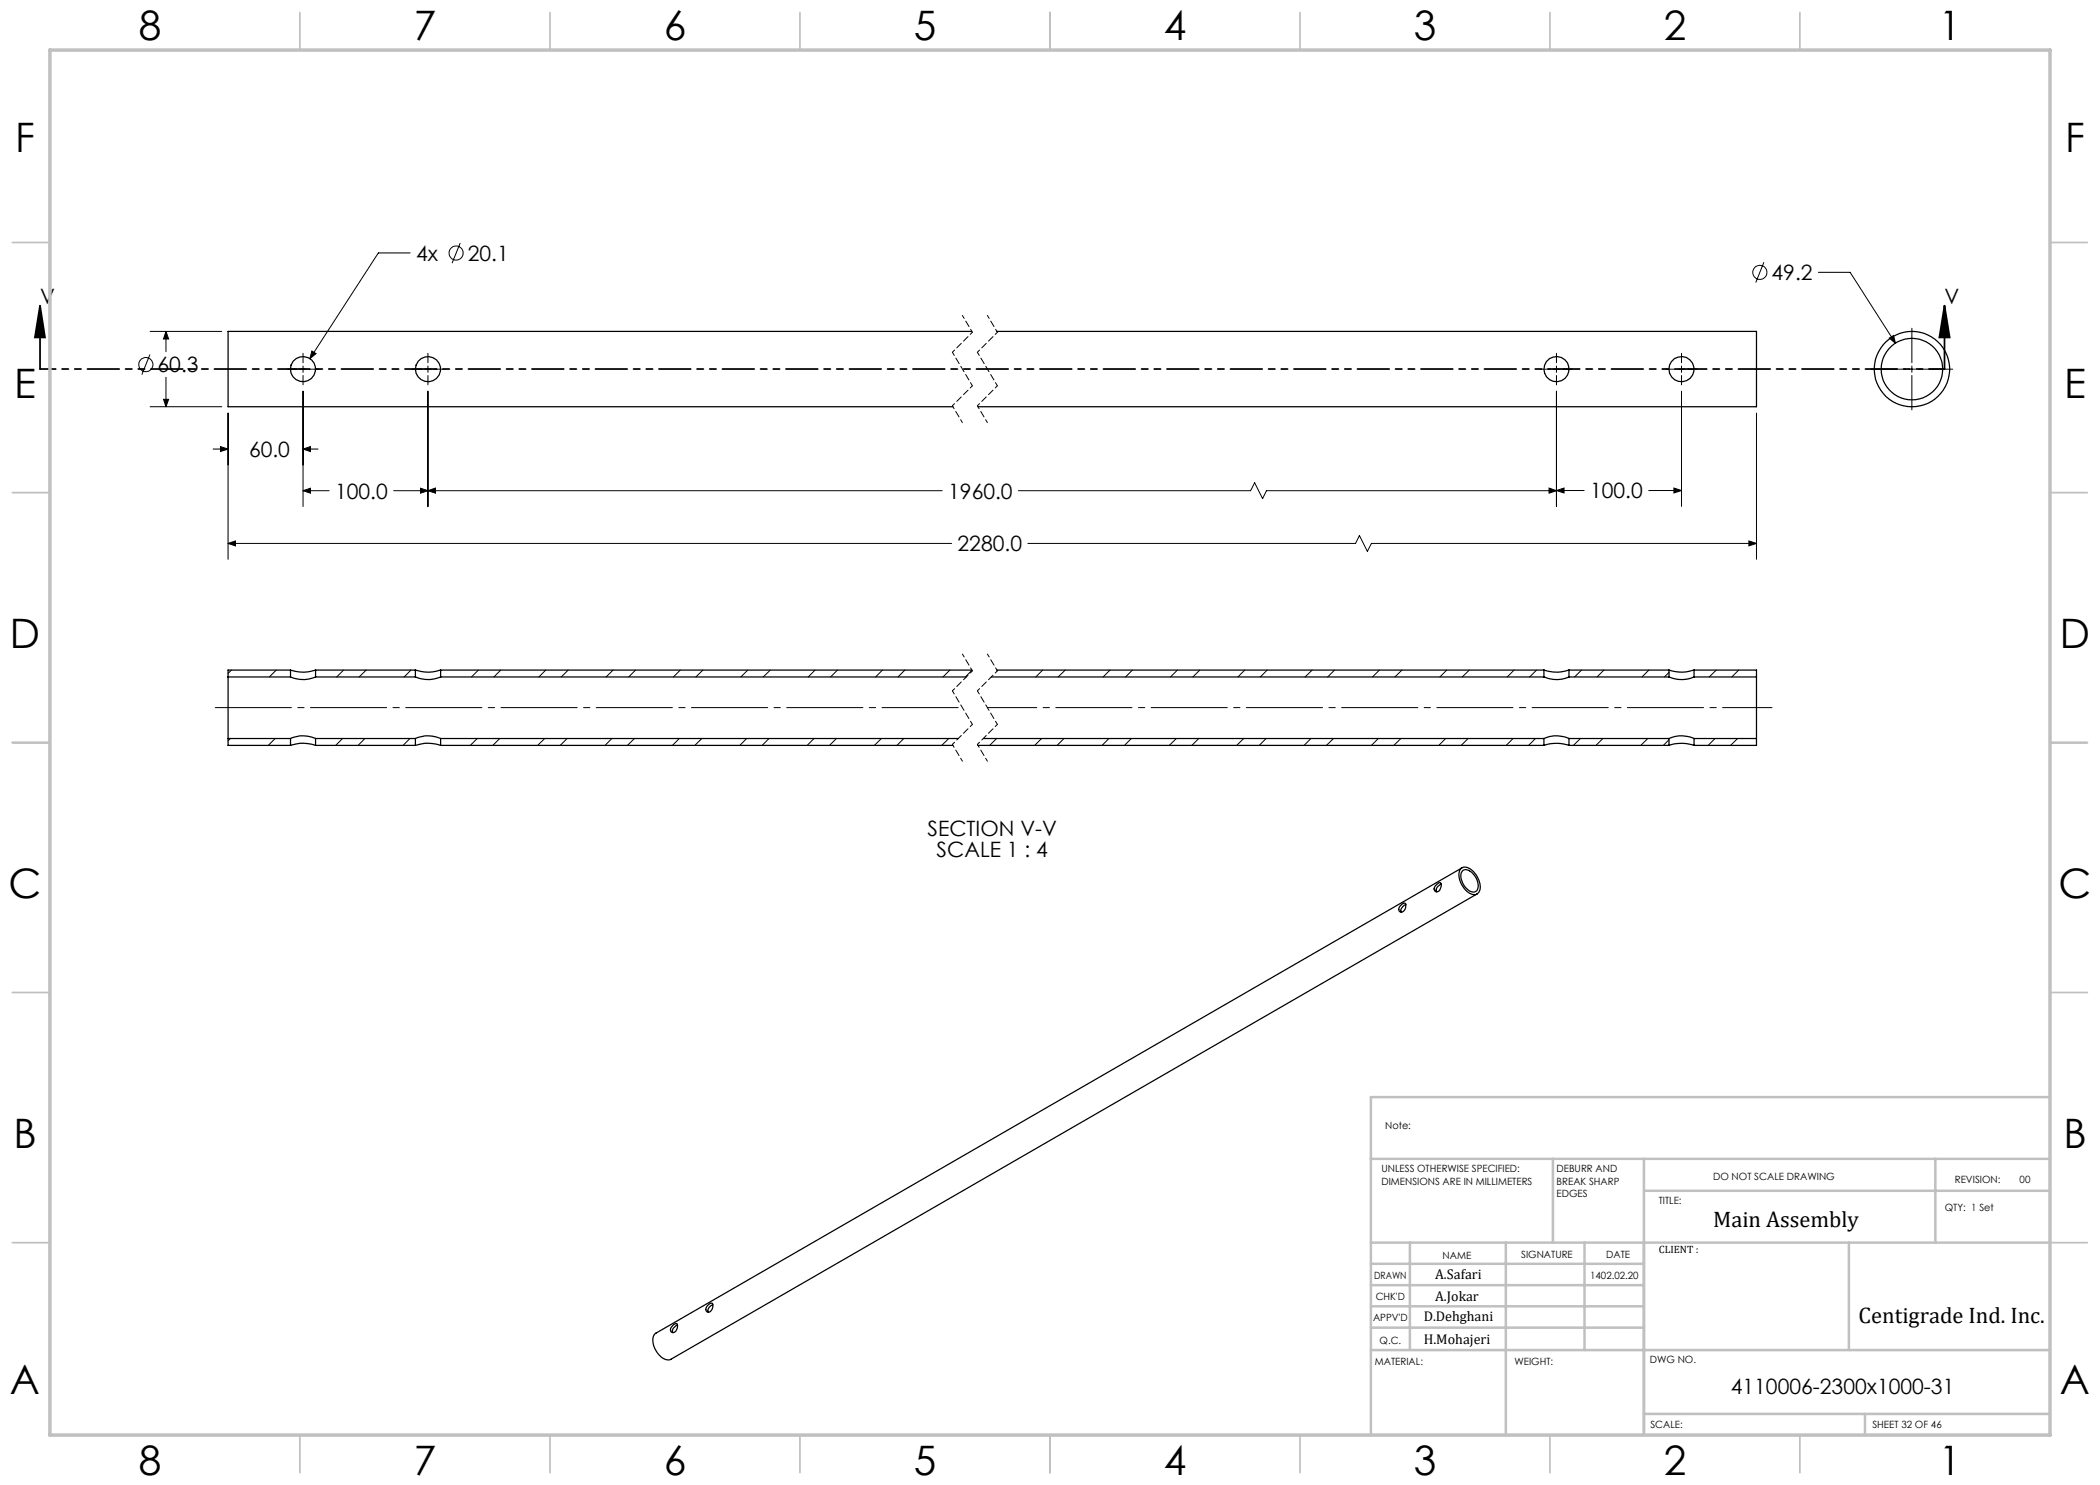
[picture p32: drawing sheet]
<svg xmlns="http://www.w3.org/2000/svg" width="420mm" height="297mm" viewBox="0 0 420 297" stroke-linecap="round" stroke-linejoin="round" font-family="sans-serif">
<defs><g id="words">
<g font-size="8.1">
<text x="27.8" y="8">8</text>
<text x="82.8" y="8">7</text>
<text x="132.8" y="8">6</text>
<text x="182.8" y="8">5</text>
<text x="232.8" y="8">4</text>
<text x="282.8" y="8">3</text>
<text x="332.8" y="8">2</text>
<text x="387.8" y="8">1</text>
<text x="3" y="30.4">F</text>
<text x="413" y="30.4">F</text>
<text x="2.8" y="79.6">E</text>
<text x="412.8" y="79.6">E</text>
<text x="2" y="129.6">D</text>
<text x="412" y="129.6">D</text>
<text x="1.7" y="179.6">C</text>
<text x="411.7" y="179.6">C</text>
<text x="2.7" y="229.6">B</text>
<text x="412.7" y="229.6">B</text>
<text x="2" y="278.9">A</text>
<text x="412" y="278.9">A</text>
<text x="27.8" y="295">8</text>
<text x="82.8" y="295">7</text>
<text x="132.8" y="295">6</text>
<text x="182.8" y="295">5</text>
<text x="232.8" y="295">4</text>
<text x="282.8" y="295">3</text>
<text x="332.8" y="295">2</text>
<text x="387.8" y="295">1</text>
</g>
<g font-size="4.5">
<text x="342.6" y="245.3">Main Assembly</text>
<text x="371.7" y="264.6">Centigrade Ind. Inc.</text>
</g>
<g font-size="4.2">
<text x="83.2" y="52.1">4x</text>
<text x="93.6" y="52.1">20.1</text>
<text x="354.3" y="56">49.2</text>
<text x="8" y="60.8">V</text>
<text x="388.9" y="60.8">V</text>
<text x="31.5" y="74.5">60.3</text>
<text x="49.8" y="91.4">60.0</text>
<text x="67" y="99.7">100.0</text>
<text x="189.6" y="99.7">1960.0</text>
<text x="318" y="99.7">100.0</text>
<text x="191.5" y="110.3">2280.0</text>
<text x="185.5" y="167.1">SECTION V-V</text>
<text x="187.3" y="171.3">SCALE 1 : 4</text>
<text x="346.2" y="278.8">4110006-2300x1000-31</text>
</g>
<g font-size="2.8">
<text x="287" y="255.9">A.Safari</text>
<text x="287" y="260.1">A.Jokar</text>
<text x="284.7" y="264.2">D.Dehghani</text>
<text x="284.7" y="268.7">H.Mohajeri</text>
</g>
<text font-size="2.1" x="331.8" y="250.7">CLIENT :</text>
<g font-size="2">
<text x="277" y="225.8">Note:</text>
<text x="276.3" y="234.5">UNLESS OTHERWISE SPECIFIED:</text>
<text x="276.3" y="237">DIMENSIONS ARE IN MILLIMETERS</text>
<text x="311.3" y="234.5">DEBURR AND</text>
<text x="311.3" y="237">BREAK SHARP</text>
<text x="311.3" y="239.5">EDGES</text>
<text x="342.6" y="236">DO NOT SCALE DRAWING</text>
<text x="391" y="236.6">REVISION:</text>
<text x="403.9" y="236.6">00</text>
<text x="331.8" y="240.8">TITLE:</text>
<text x="389" y="242.2">QTY: 1 Set</text>
<text x="288.5" y="251.7">NAME</text>
<text x="304.2" y="251.7">SIGNATURE</text>
<text x="321.2" y="251.7">DATE</text>
<text x="274.8" y="255.9">DRAWN</text>
<text x="318" y="255.9">1402.02.20</text>
<text x="275.1" y="260.1">CHK'D</text>
<text x="274.6" y="264.2">APPV'D</text>
<text x="275.9" y="268.7">Q.C.</text>
<text x="275" y="273">MATERIAL:</text>
<text x="302.9" y="273">WEIGHT:</text>
<text x="330" y="272.5">DWG NO.</text>
<text x="330.1" y="285.6">SCALE:</text>
<text x="374.5" y="285.6">SHEET 32 OF 46</text>
</g>
</g></defs>
<g fill="none" stroke="#000" stroke-width=".2">
<path d="M82 50.6h-6.3l-13.7 21.1M92 48.6l-1.6 4M352.8 52.5l-1.6 4M363.7 54.5h6.3l9.1 14.1M30 70.9l-1.6 4M30 66.3h14.3M32.7 79.9h1l-.5 1.4zM33.2 66.3l.5 1.5h-1zM33.2 66.3v4M33.2 75.5v5.8M57.5 73.8h1.8M60 73.8h1.2"/>
<path d="M60.6 78.2v23.1M60.6 70.7v1.9M60.6 73.2v1.3M60.6 75.1v1.9M61.9 73.8h1.8M62.4 70.2l.8 .5-1.2 1zM82.4 73.8h1.9M84.9 73.8h1.3M85.6 78.2v23.1M85.6 70.7v1.9M85.6 73.2v1.3M85.6 75.1v1.9"/>
<path d="M86.9 73.8h1.9M308.2 73.8h1.8M310.7 73.8h1.2M311.3 78.2v23.1M311.3 70.7v1.9M311.3 73.2v1.3M311.3 75.1v1.9M312.6 73.8h1.8M333.2 73.8h1.8M335.7 73.8h1.2M336.3 78.2v23.1M336.3 70.7v1.9"/>
<path d="M336.3 73.2v1.3M336.3 75.1v1.9M337.6 73.8h1.8M374.2 73.8h6.9M377.9 67.6l.8-.5 .4 1.5zM381.7 73.8h1.3M382.4 65.6v7M382.4 73.2v1.3M382.4 75.1v6.9M383.6 73.8h7M30 81.3h14.3M42.6 89.8h3"/>
<path d="M44.1 89.3l1.5 .5-1.5 .5zM45.6 82.6v29.3M60.6 89.8l1.5-.5v1zM60.6 98.1l1.5-.5v1zM60.6 89.8h3M60.6 98.1h5.2M78.7 98.1h109.8M84.1 97.6l1.5 .5-1.5 .5zM85.6 98.1l1.5-.5v1zM203.7 98.1h46.4l.8-1.5 1.6 3.1 .8-1.6h58M309.8 97.6l1.5 .5-1.5 .5zM311.3 98.1l1.5-.5v1z"/>
<path d="M311.3 98.1h5.5M329.7 98.1h6.6M334.8 97.6l1.5 .5-1.5 .5zM351.3 82.6v29.3M45.6 108.7l1.5-.5v1zM45.6 108.7h144.7M205.6 108.7h65.5l.8-1.6 1.6 3.2 .8-1.6h77M349.8 108.2l1.5 .5-1.5 .5zM46.3 134l-.7 .7M55.2 134l-1.3 1.4M68.7 134l-1.4 1.4M73.2 134l-1.4 1.4"/>
<path d="M82.2 134l-1.4 1.4M95.7 134l-1.4 1.4M100.2 134l-1.4 1.4M109.1 134l-1.3 1.4M113.6 134l-1.3 1.4M122.6 134l-1.4 1.4M127.1 134l-1.4 1.4M136.1 134l-1.4 1.4M140.6 134l-1.4 1.4M149.5 134l-1.3 1.4M154.1 134l-1.5 1.4M163 134l-1.4 1.4"/>
<path d="M167.5 134l-1.4 1.4M176.5 134l-1.4 1.4M181 134l-1.4 1.4M190 134l-1.4 1.4M194.4 134.1l-1.3 1.3M199.6 134l-.2 .1M208.5 134l-1.3 1.4M213 134l-1.4 1.4M222 134l-1.4 1.4M226.5 134l-1.4 1.4M235.5 134l-1.4 1.4M240 134l-1.4 1.4"/>
<path d="M249 134l-1.4 1.4M253.4 134l-1.3 1.4M262.4 134l-1.4 1.4M266.9 134l-1.4 1.4M275.9 134l-1.4 1.4M280.4 134l-1.4 1.4M289.3 134l-1.3 1.4M293.9 134l-1.4 1.4M302.8 134l-1.4 1.4M307.3 134l-1.4 1.4M316.3 134l-1.4 1.4M320.8 134l-1.4 1.4"/>
<path d="M329.8 134l-1.4 1.4M333.8 134.5l-.9 .9M343.3 134l-1.5 1.4M347.7 134l-1.3 1.4M46.1 147.7l-.5 .5M55 147.7l-1.3 1.4M68.5 147.7l-1.4 1.4M73 147.7l-1.4 1.4M82 147.7l-1.4 1.4M95.5 147.7l-1.4 1.4M99.9 147.7l-1.3 1.4M108.9 147.7l-1.4 1.4"/>
<path d="M113.4 147.7l-1.4 1.4M122.4 147.7l-1.4 1.4M126.9 147.7l-1.4 1.4M135.9 147.7l-1.4 1.4M140.4 147.7l-1.4 1.4M149.3 147.7l-1.3 1.4M153.8 147.7l-1.4 1.4M162.8 147.7l-1.4 1.4M167.3 147.7l-1.4 1.4M176.3 147.7l-1.4 1.4M180.8 147.7l-1.4 1.4M189.8 147.7l-1.5 1.4"/>
<path d="M199.3 147.7l-1.4 1.4M208.3 147.7l-1.4 1.4M212.8 147.7l-1.4 1.4M221.8 147.7l-1.4 1.4M226.3 147.7l-1.4 1.4M235.3 147.7l-1.4 1.4M239.7 147.7l-1.3 1.4M248.7 147.7l-1.4 1.4M253.2 147.7l-1.4 1.4M262.2 147.7l-1.4 1.4M266.7 147.7l-1.4 1.4M275.7 147.7l-1.4 1.4"/>
<path d="M280.2 147.7l-1.4 1.4M289.1 147.7l-1.3 1.4M293.6 147.7l-1.4 1.4M302.6 147.7l-1.4 1.4M307.1 147.7l-1.4 1.4M316.1 147.7l-1.4 1.4M320.6 147.7l-1.4 1.4M329.6 147.7l-1.4 1.4M333.8 148l-1.1 1.1M343 147.7l-1.4 1.4M347.5 147.7l-1.4 1.4"/>
<circle cx="91.2" cy="50.6" r="1.42"/>
<circle cx="352" cy="54.5" r="1.41"/>
<circle cx="29.2" cy="72.9" r="1.41"/>
</g>
<path d="M8 61.1l1 6.4h-2zM8 61.1v12.7M388.9 61.1l1 6.4h-2zM388.9 61.1v12.7" fill="none" stroke="#000" stroke-width=".35"/>
<path d="M192.5 141.5h-150.3" fill="none" stroke="#000" stroke-width=".2" stroke-dasharray="15.2 1.3 1.3 1.3" stroke-dashoffset="-.8"/>
<path d="M354.4 141.5h-156.9" fill="none" stroke="#000" stroke-width=".2" stroke-dasharray="15.2 1.3 1.3 1.3" stroke-dashoffset="5.4"/>
<path d="M192.5 63.1l2 3.3M197.5 63.1l2 3.3M190.5 81.2l2 3.3M195.5 81.2l2 3.3M192.5 130.8l2 3.4M197.5 130.8l2 3.4M190.5 148.9l2 3.3M195.5 148.9l2 3.3" fill="none" stroke="#000" stroke-width=".2" stroke-dasharray="1.3 .6" stroke-dashoffset=".6"/>
<path d="M194.5 66.4l-4 4M194.5 77.2l-4 4M199.5 66.4l-4 4M199.5 77.2l-4 4M194.5 134.2l-4 4M199.5 134.2l-4 4M194.5 144.9l-4 4M199.5 144.9l-4 4" fill="none" stroke="#000" stroke-width=".2" stroke-dasharray="1.3 .6" stroke-dashoffset=".7"/>
<path d="M190.5 70.4l4 6.8M195.5 70.4l4 6.8M190.5 138.2l4 6.7M195.5 138.2l4 6.7" fill="none" stroke="#000" stroke-width=".2" stroke-dasharray="1.3 .6" stroke-dashoffset=".5"/>
<path d="M388.9 73.8h-380.9" fill="none" stroke="#000" stroke-width=".35" stroke-dasharray="6.3 1.3 1.3 1.3 1.3 1.3" stroke-dashoffset="3.2"/>
<g fill="none" stroke="#c0c0c0" stroke-width=".35">
<path d="M60 2.5v7.5M110 2.5v7.5M160 2.5v7.5M210 2.5v7.5M260 2.5v7.5M310 2.5v7.5M360 2.5v7.5M2.5 48.5h7.5M410 48.5h7.5M2.5 98.5h7.5M410 98.5h7.5M2.5 148.5h7.5"/>
<path d="M410 148.5h7.5M2.5 198.5h7.5M410 198.5h7.5M2.5 248.5h7.5M410 248.5h7.5M60 287v7.5M110 287v7.5M160 287v7.5M210 287v7.5M260 287v7.5M310 287v7.5M360 287v7.5"/>
</g>
<g fill="none" stroke="#c0c0c0" stroke-width=".5">
<path d="M410 219.4h-135.8v67.4M274.2 231.8h135.8M310.6 231.8v16.7M328.8 231.8v55.2M328.8 238.2h81.2M387.1 231.8v16.7M274.2 248.5h135.8M274.2 257h54.6M274.2 252.8h54.6M282 248.5v21.5M301.2 248.5v38.3M316.9 248.5v21.5"/>
<path d="M369.8 248.5v21.5M274.2 265.5h54.6M274.2 261.3h54.6M274.2 270h135.8M328.8 282.8h81.2M373 282.8v4.2"/>
</g>
<path d="M10 10h400v277h-400z" fill="none" stroke="#c0c0c0" stroke-width=".7"/>
<g fill="#000">
<path d="M388.9 61.1l1 6.4h-2zM8 61.1l1 6.4h-2z"/>
<path d="M45.6 108.7l1.5-.5v1zM349.8 108.2l1.5 .5-1.5 .5zM44.1 89.3l1.5 .5-1.5 .5zM60.6 89.8l1.5-.5v1zM84.1 97.6l1.5 .5-1.5 .5zM60.6 98.1l1.5-.5v1zM33.2 66.3l.5 1.5h-1zM32.7 79.9h1l-.5 1.4zM62.4 70.2l-.4 1.5 1.2-1zM85.6 98.1l1.5-.5v1zM309.8 97.6l1.5 .5-1.5 .5zM311.3 98.1l1.5-.5v1zM334.8 97.6l1.5 .5-1.5 .5zM377.9 67.6l1.2 1-.4-1.5z"/>
</g>
<g fill="none" stroke="#000" stroke-width=".25">
<path d="M194.3 66.3h-148.7v15h145M199.4 66.3h151.9v15h-155.7M45.6 135.4v12.3M45.6 135.4h12.5M58.1 135.4a6.1 6.1 0 0 0 5 0M58.1 134a7.6 7.6 0 0 0 5 0M58.1 134h-12.5v1.4M58.1 134v1.4M63.1 135.4h20M63.1 134h20M63.1 134v1.4M83.1 135.4a6.2 6.2 0 0 0 5 0"/>
<path d="M83.1 134a7.7 7.7 0 0 0 5 0M83.1 134v1.4M88.1 135.4h105.2M88.1 134h106.2M88.1 134v1.4M198.3 135.4h110.5M199.4 134h109.4M308.8 135.4a6.2 6.2 0 0 0 5 0M308.8 134a7.6 7.6 0 0 0 5 0M308.8 134v1.4M313.8 135.4h20M313.8 134v1.4"/>
<path d="M313.8 134h20M333.8 135.4a6.2 6.2 0 0 0 5 0M333.8 134a7.6 7.6 0 0 0 5 0M333.8 134v1.4M338.8 135.4h12.5M338.8 134v1.4M338.8 134h12.5v1.4M351.3 135.4v12.3M45.6 147.7h12.5M45.6 147.7v1.4h12.5M58.1 147.7a6.2 6.2 0 0 1 5 0M58.1 149.1a7.6 7.6 0 0 1 5 0"/>
<path d="M58.1 147.7v1.4M63.1 147.7h20M63.1 149.1h20M63.1 147.7v1.4M83.1 147.7a6.2 6.2 0 0 1 5 0M83.1 149.1a7.7 7.7 0 0 1 5 0M83.1 147.7v1.4M88.1 147.7h103.6M88.1 149.1h102.5M88.1 147.7v1.4M195.6 149.1h113.2M196.7 147.7h112.1"/>
<path d="M308.8 147.7a6.1 6.1 0 0 1 5 0M308.8 149.1a7.6 7.6 0 0 1 5 0M308.8 147.7v1.4M313.8 147.7h20M313.8 147.7v1.4M313.8 149.1h20M333.8 147.7a6.1 6.1 0 0 1 5 0M333.8 149.1a7.6 7.6 0 0 1 5 0M333.8 147.7v1.4M338.8 147.7h12.5M338.8 147.7v1.4M351.3 147.7v1.4h-12.5"/>
<path d="M287.2 177l.5-.4 .4-.1a1.39 1.39 0 0 1-.6 1.9 .64 .64 0 0 1-.7-.4 .64 .64 0 0 1 .2-.8zM288.2 176.8a1.24 1.24 0 0 0-.9 1.6M292.3 173.6a2.01 2.01 0 0 1 2.5 .8l.2 .3a3.4 3.4 0 0 1 .7 3.9 1.72 1.72 0 0 1-2.5-.5 3.8 3.8 0 0 1-1.1-4.3zM292.4 173.6l-161.2 93a2.54 2.54 0 0 0-.1 3.3 2.92 2.92 0 0 0 3.1 2l161.2-93.1M292.5 174.2a1.57 1.57 0 0 1 2.2 .7 2.87 2.87 0 0 1 .6 3.2 1.6 1.6 0 0 1-2.2-.6l-.2-.2a2.72 2.72 0 0 1-.4-3.1zM280.1 181.1l.3-.3a.49 .49 0 0 1 .7-.1 1.28 1.28 0 0 1-.9 1.7 .74 .74 0 0 1-.5-.6 .74 .74 0 0 1 .4-.7zM281.2 180.9a1.29 1.29 0 0 0-1 1.5M134.5 265.1l.7-.4h.2a1.24 1.24 0 0 1-.9 1.8 .78 .78 0 0 1 0-1.4zM135.5 265a1.24 1.24 0 0 0-.9 1.5M141.6 261.1l.2-.3a.48 .48 0 0 1 .7-.1 1.25 1.25 0 0 1-.9 1.7 .76 .76 0 0 1-.5-.7 .76 .76 0 0 1 .5-.6zM142.6 260.9a1.44 1.44 0 0 0-1 1.5h.1"/>
<circle cx="60.6" cy="73.8" r="2.52"/>
<circle cx="85.6" cy="73.8" r="2.51"/>
<circle cx="311.3" cy="73.8" r="2.51"/>
<circle cx="336.3" cy="73.8" r="2.52"/>
<circle cx="382.4" cy="73.8" r="7.5"/>
<circle cx="382.4" cy="73.8" r="6.2"/>
</g>
<use href="#words"/>
</svg>
